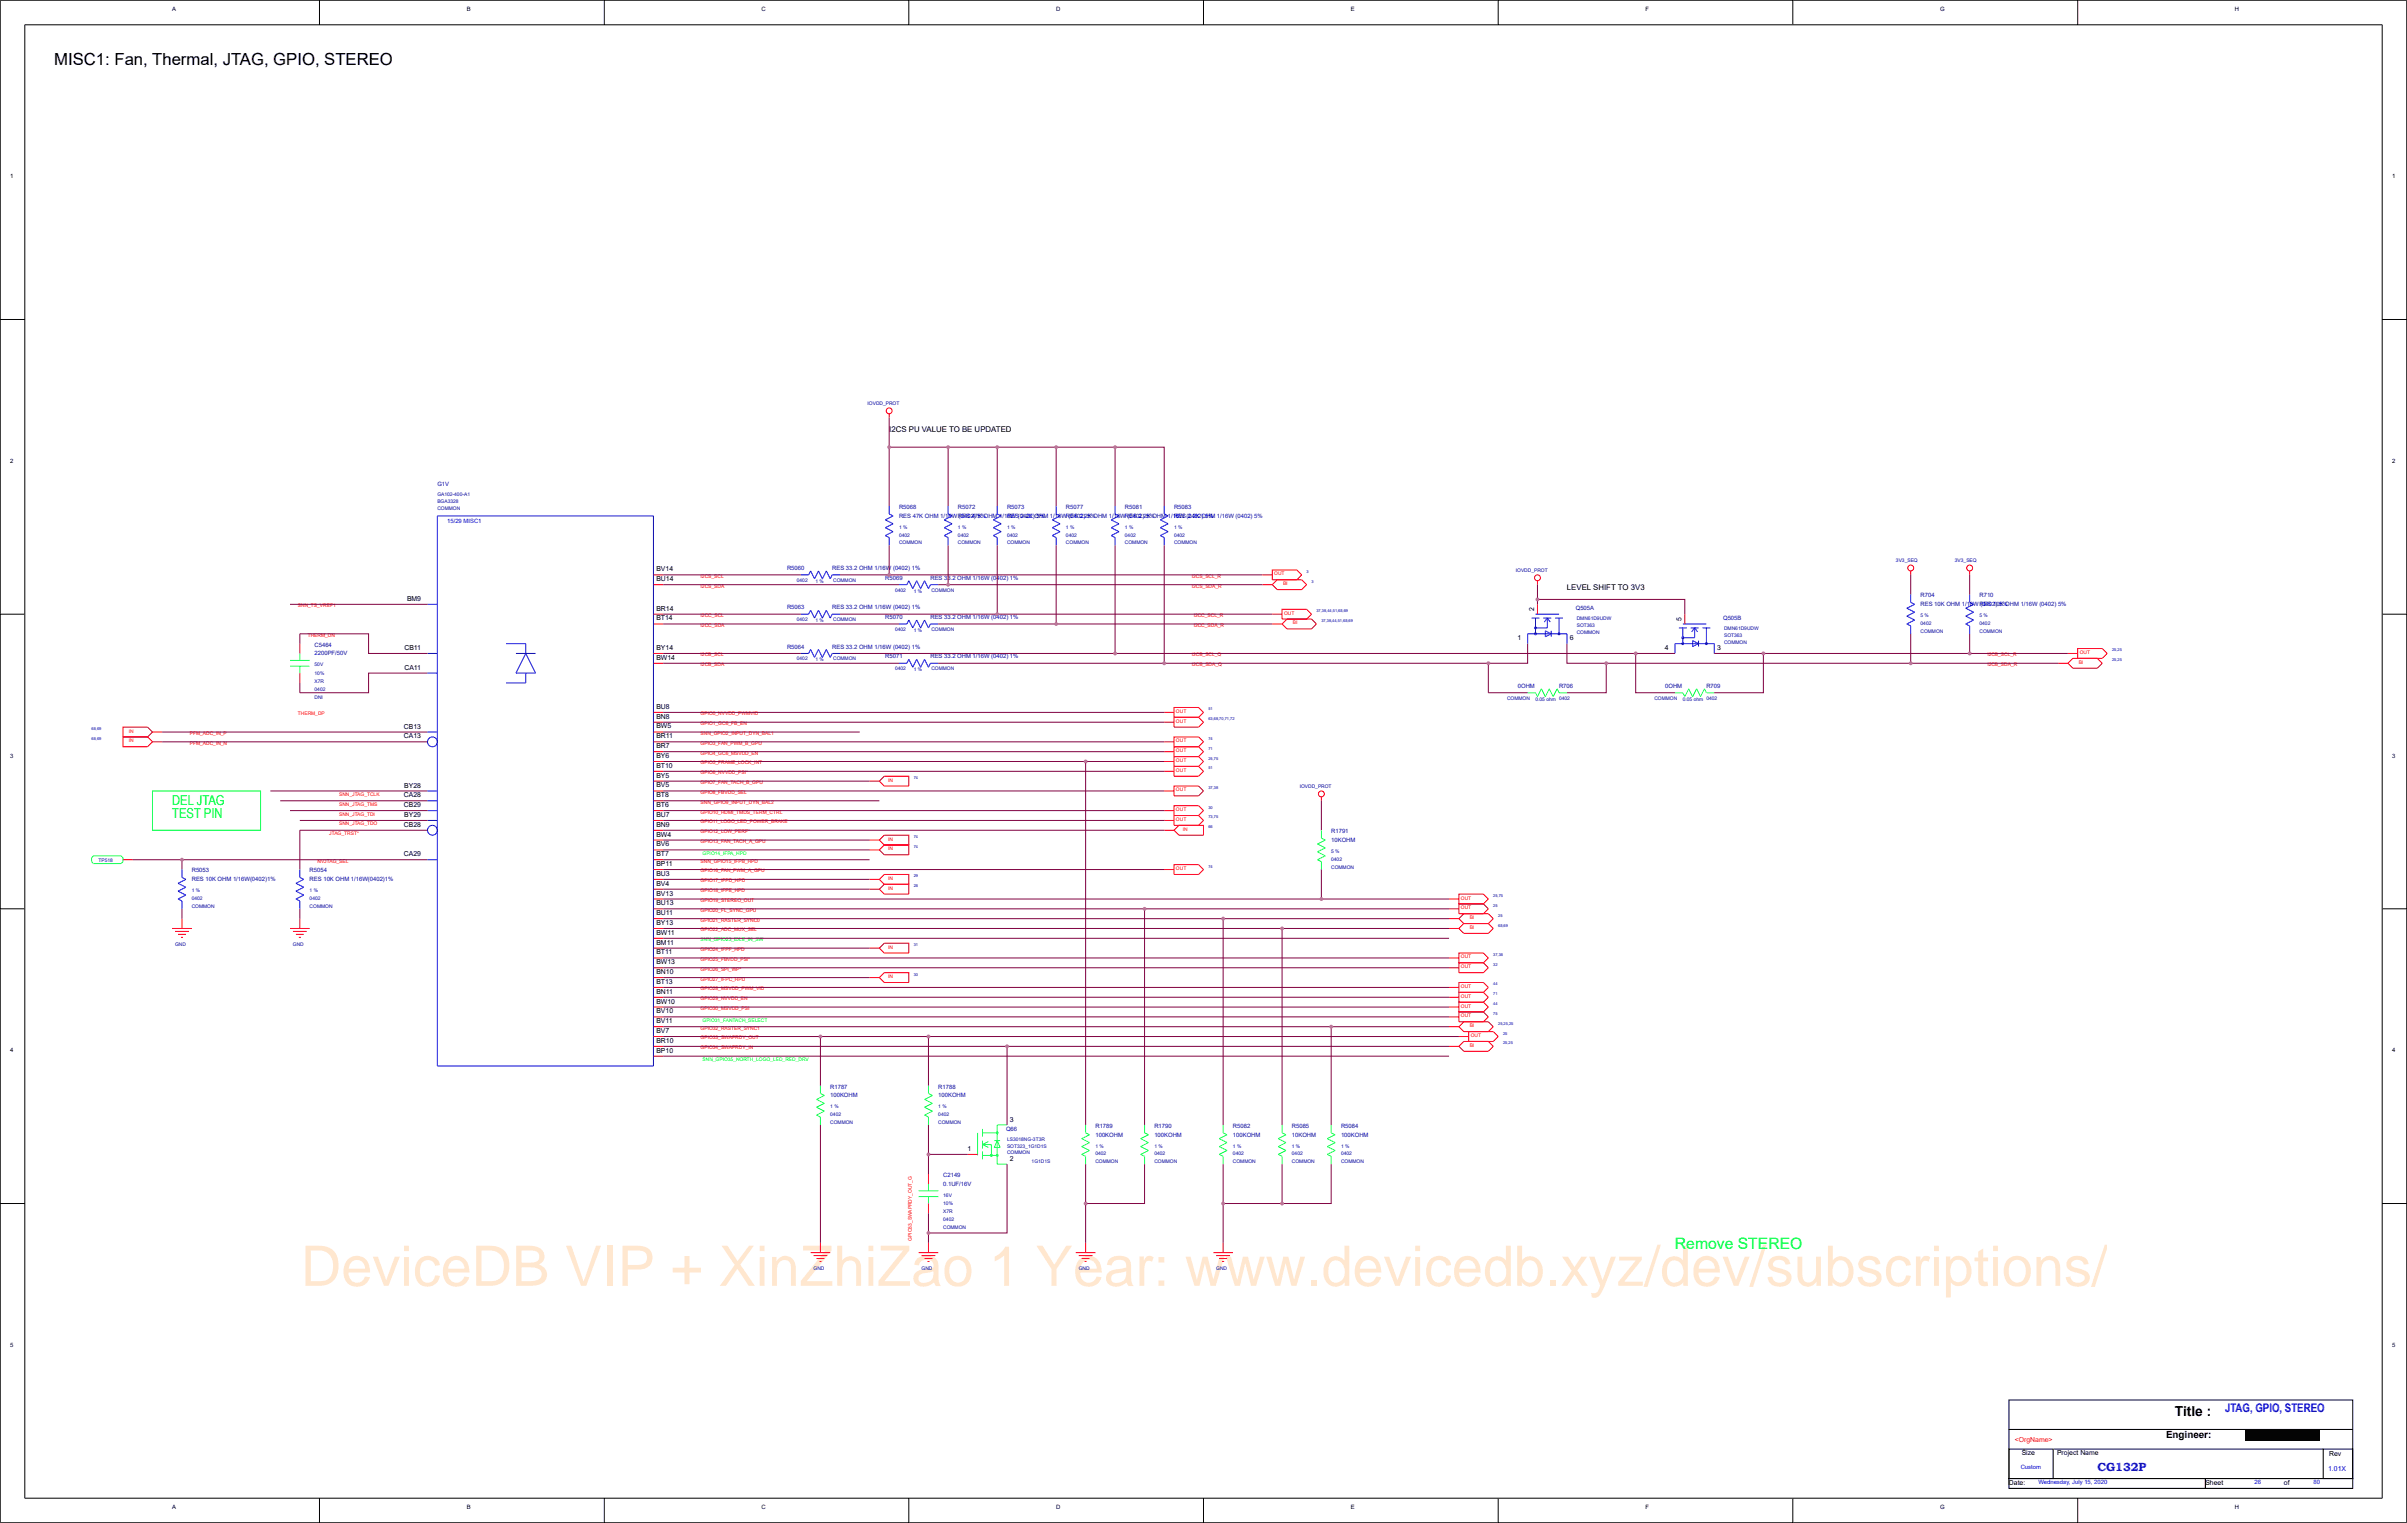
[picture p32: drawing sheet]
<svg xmlns="http://www.w3.org/2000/svg" width="271mm" height="172mm" viewBox="0 0 271 172" stroke-linecap="round" stroke-linejoin="round" font-family="sans-serif">
<defs><g id="words">
<text font-size="6.3" fill="#ff8000" x="33.9" y="145">DeviceDB VIP + XinZhiZao 1 Year: www.devicedb.xyz/dev/subscriptions/</text>
<text font-size="1.9" x="6.1" y="7.3">MISC1: Fan, Thermal, JTAG, GPIO, STEREO</text>
<text font-size="1.8" fill="#0f0" x="188.8" y="140.8">Remove STEREO</text>
<g font-size="1.6" fill="#0f0">
<text x="19.4" y="90.7">DEL JTAG</text>
<text x="19.4" y="92.3">TEST PIN</text>
</g>
<text font-size="1.6" x="245.2" y="159.6">Title :</text>
<g font-size="1.3" fill="#00f">
<text x="250.8" y="159.1">JTAG, GPIO, STEREO</text>
<text x="236.4" y="165.8">CG132P</text>
</g>
<text font-size="1.1" x="244.2" y="162.1">Engineer:</text>
<g font-size=".9">
<text x="100.2" y="48.7">I2CS PU VALUE TO BE UPDATED</text>
<text x="176.6" y="66.5">LEVEL SHIFT TO 3V3</text>
</g>
<g font-size=".8">
<text x="74" y="65.5">BU14</text>
<text x="74" y="64.4">BV14</text>
<text x="45.9" y="67.7">BM9</text>
<text x="74" y="69.9">BT14</text>
<text x="74" y="68.8">BR14</text>
<text x="172.9" y="68.9" transform="rotate(-90 172.9 68.9)">2</text>
<text x="189.5" y="70" transform="rotate(-90 189.5 70)">5</text>
<text x="45.6" y="75.5">CA11</text>
<text x="45.6" y="73.3">CB11</text>
<text x="74" y="74.4">BW14</text>
<text x="74" y="73.3">BY14</text>
<text x="171.1" y="72.2">1</text>
<text x="177" y="72.2">6</text>
<text x="187.7" y="73.3">4</text>
<text x="193.6" y="73.3">3</text>
<text x="45.5" y="83.2">CA13</text>
<text x="45.5" y="82.1">CB13</text>
<text x="74" y="83.2">BR11</text>
<text x="74" y="82.1">BW5</text>
<text x="74" y="81">BN8</text>
<text x="74" y="79.9">BU8</text>
<text x="45.5" y="89.9">CA28</text>
<text x="45.6" y="88.8">BY28</text>
<text x="74" y="89.9">BT8</text>
<text x="74" y="88.8">BV5</text>
<text x="74" y="87.7">BY5</text>
<text x="74" y="86.6">BT10</text>
<text x="74" y="85.4">BY6</text>
<text x="74" y="84.3">BR7</text>
<text x="45.5" y="93.2">CB28</text>
<text x="45.5" y="91">CB29</text>
<text x="45.6" y="92.1">BY29</text>
<text x="74" y="95.4">BV6</text>
<text x="74" y="94.3">BW4</text>
<text x="74" y="93.2">BN9</text>
<text x="74" y="92.1">BU7</text>
<text x="74" y="91">BT6</text>
<text x="45.5" y="96.5">CA29</text>
<text x="74" y="100.9">BV13</text>
<text x="74" y="99.8">BV4</text>
<text x="74" y="98.7">BU3</text>
<text x="74" y="97.6">BP11</text>
<text x="74" y="96.5">BT7</text>
<text x="74" y="107.6">BT11</text>
<text x="74" y="106.5">BM11</text>
<text x="74" y="105.4">BW11</text>
<text x="74" y="104.3">BY13</text>
<text x="74" y="103.2">BU11</text>
<text x="74" y="102.1">BU13</text>
<text x="74" y="113.1">BW10</text>
<text x="74" y="112">BN11</text>
<text x="74" y="110.9">BT13</text>
<text x="74" y="109.8">BN10</text>
<text x="74" y="108.7">BW13</text>
<text x="74" y="118.7">BP10</text>
<text x="74" y="117.6">BR10</text>
<text x="74" y="116.5">BV7</text>
<text x="74" y="115.3">BV11</text>
<text x="74" y="114.2">BV10</text>
<text x="109.1" y="129.7">1</text>
<text x="113.9" y="130.9">2</text>
<text x="113.9" y="126.4">3</text>
<text x="226.5" y="167.4">Date:</text>
<text x="227.9" y="164.1">Size</text>
<text x="231.9" y="164.1">Project Name</text>
<text x="248.6" y="167.4">Sheet</text>
<text x="257.5" y="167.4">of</text>
<text x="262.6" y="164.2">Rev</text>
</g>
<text font-size=".8" fill="#f00" x="227.1" y="162.6">&lt;OrgName&gt;</text>
<text font-size=".8" fill="#00f" x="262.5" y="165.8">1.01X</text>
<g font-size=".7">
<text x="19.4" y="1.2">A</text>
<text x="52.6" y="1.2">B</text>
<text x="85.8" y="1.2">C</text>
<text x="119.1" y="1.2">D</text>
<text x="152.3" y="1.2">E</text>
<text x="185.5" y="1.2">F</text>
<text x="218.7" y="1.2">G</text>
<text x="251.9" y="1.2">H</text>
<text x="1.1" y="20.1">1</text>
<text x="269.7" y="20.1">1</text>
<text x="1.1" y="52.2">2</text>
<text x="269.7" y="52.2">2</text>
<text x="1.1" y="85.4">3</text>
<text x="269.7" y="85.4">3</text>
<text x="1.1" y="118.6">4</text>
<text x="269.7" y="118.6">4</text>
<text x="1.1" y="151.8">5</text>
<text x="269.7" y="151.8">5</text>
<text x="19.4" y="170.1">A</text>
<text x="52.6" y="170.1">B</text>
<text x="85.8" y="170.1">C</text>
<text x="119.1" y="170.1">D</text>
<text x="152.3" y="170.1">E</text>
<text x="185.5" y="170.1">F</text>
<text x="218.7" y="170.1">G</text>
<text x="251.9" y="170.1">H</text>
</g>
<g font-size=".7" fill="#0000a0">
<text x="49.3" y="54.8">G1V</text>
<text x="101.3" y="57.4">R5068</text>
<text x="101.3" y="58.4">RES 47K OHM 1/16W (0402) 5%</text>
<text x="108" y="57.4">R5072</text>
<text x="108" y="58.4">RES 47K OHM 1/16W (0402) 5%</text>
<text x="113.5" y="57.4">R5073</text>
<text x="113.5" y="58.4">RES 2.2K OHM 1/16W (0402) 5%</text>
<text x="120.2" y="57.4">R5077</text>
<text x="120.2" y="58.4">RES 2.2K OHM 1/16W (0402) 5%</text>
<text x="126.8" y="57.4">R5081</text>
<text x="126.8" y="58.4">RES 2.2K OHM 1/16W (0402) 5%</text>
<text x="132.3" y="57.4">R5083</text>
<text x="132.3" y="58.4">RES 2.2K OHM 1/16W (0402) 5%</text>
<text x="88.7" y="64.3">R5060</text>
<text x="93.8" y="64.3">RES 33.2 OHM 1/16W (0402) 1%</text>
<text x="99.8" y="65.4">R5069</text>
<text x="104.9" y="65.4">RES 33.2 OHM 1/16W (0402) 1%</text>
<text x="88.7" y="68.7">R5063</text>
<text x="93.8" y="68.7">RES 33.2 OHM 1/16W (0402) 1%</text>
<text x="99.8" y="69.8">R5070</text>
<text x="104.9" y="69.8">RES 33.2 OHM 1/16W (0402) 1%</text>
<text x="177.6" y="68.8">Q505A</text>
<text x="194.2" y="69.9">Q505B</text>
<text x="216.5" y="67.4">R704</text>
<text x="216.5" y="68.3">RES 10K OHM 1/16W (0402) 5%</text>
<text x="223.1" y="67.4">R710</text>
<text x="223.1" y="68.3">RES 10K OHM 1/16W (0402) 5%</text>
<text x="35.5" y="72.9">C5464</text>
<text x="35.5" y="73.9">2200PF/50V</text>
<text x="88.7" y="73.1">R5064</text>
<text x="93.8" y="73.1">RES 33.2 OHM 1/16W (0402) 1%</text>
<text x="99.8" y="74.2">R5071</text>
<text x="104.9" y="74.2">RES 33.2 OHM 1/16W (0402) 1%</text>
<text x="171.1" y="77.5">0OHM</text>
<text x="175.8" y="77.5">R706</text>
<text x="187.7" y="77.5">0OHM</text>
<text x="192.4" y="77.5">R709</text>
<text x="150.1" y="93.9">R1791</text>
<text x="150.1" y="94.9">10KOHM</text>
<text x="21.6" y="98.4">R5053</text>
<text x="21.6" y="99.4">RES 10K OHM 1/16W(0402)1%</text>
<text x="34.9" y="98.4">R5054</text>
<text x="34.9" y="99.4">RES 10K OHM 1/16W(0402)1%</text>
<text x="93.6" y="122.7">R1787</text>
<text x="93.6" y="123.7">100KOHM</text>
<text x="105.8" y="122.7">R1788</text>
<text x="105.8" y="123.7">100KOHM</text>
<text x="113.4" y="127.5">Q66</text>
<text x="123.5" y="127.1">R1789</text>
<text x="123.5" y="128.1">100KOHM</text>
<text x="130.1" y="127.1">R1790</text>
<text x="130.1" y="128.1">100KOHM</text>
<text x="139" y="127.1">R5082</text>
<text x="139" y="128.1">100KOHM</text>
<text x="145.6" y="127.1">R5085</text>
<text x="145.6" y="128.1">10KOHM</text>
<text x="151.2" y="127.1">R5084</text>
<text x="151.2" y="128.1">100KOHM</text>
<text x="106.3" y="132.7">C2149</text>
<text x="106.3" y="133.7">0.1UF/16V</text>
</g>
<g font-size=".7" fill="#00f">
<text x="50.4" y="58.9">15/29 MISC1</text>
<text x="227.8" y="165.6">Custom</text>
<text x="229.8" y="167.3">Wednesday, July 15, 2020</text>
<text x="254.2" y="167.3">26</text>
<text x="260.8" y="167.3">80</text>
</g>
<g font-size=".6" fill="#0000a0">
<text x="97.8" y="45.6">IOVDD_PROT</text>
<text x="49.3" y="55.9">GA102-400-A1</text>
<text x="49.3" y="56.7">BGA3328</text>
<text x="49.3" y="57.5">COMMON</text>
<text x="101.3" y="59.6">1 %</text>
<text x="108" y="59.6">1 %</text>
<text x="113.5" y="59.6">1 %</text>
<text x="120.2" y="59.6">1 %</text>
<text x="126.8" y="59.6">1 %</text>
<text x="132.3" y="59.6">1 %</text>
<text x="89.8" y="65.6">0402</text>
<text x="91.9" y="65.7">1 %</text>
<text x="93.9" y="65.6">COMMON</text>
<text x="101.3" y="60.5">0402</text>
<text x="101.3" y="61.4">COMMON</text>
<text x="108" y="60.5">0402</text>
<text x="108" y="61.4">COMMON</text>
<text x="113.5" y="60.5">0402</text>
<text x="113.5" y="61.4">COMMON</text>
<text x="120.2" y="60.5">0402</text>
<text x="120.2" y="61.4">COMMON</text>
<text x="126.8" y="60.5">0402</text>
<text x="126.8" y="61.4">COMMON</text>
<text x="132.3" y="60.5">0402</text>
<text x="132.3" y="61.4">COMMON</text>
<text x="170.9" y="64.5">IOVDD_PROT</text>
<text x="213.7" y="63.4">3V3_SEQ</text>
<text x="220.4" y="63.4">3V3_SEQ</text>
<text x="89.8" y="70">0402</text>
<text x="91.9" y="70.1">1 %</text>
<text x="93.9" y="70">COMMON</text>
<text x="100.9" y="71.1">0402</text>
<text x="100.9" y="66.7">0402</text>
<text x="103" y="71.2">1 %</text>
<text x="103" y="66.8">1 %</text>
<text x="105" y="71.1">COMMON</text>
<text x="105" y="66.7">COMMON</text>
<text x="177.7" y="69.9">DMN61D9UDW</text>
<text x="177.7" y="70.7">SOT363</text>
<text x="177.7" y="71.4">COMMON</text>
<text x="194.4" y="71">DMN61D9UDW</text>
<text x="194.4" y="71.8">SOT363</text>
<text x="216.5" y="70.5">0402</text>
<text x="216.5" y="69.6">5 %</text>
<text x="216.5" y="71.3">COMMON</text>
<text x="223.1" y="70.5">0402</text>
<text x="223.1" y="69.6">5 %</text>
<text x="223.1" y="71.3">COMMON</text>
<text x="35.5" y="75.1">50V</text>
<text x="35.5" y="77.9">0402</text>
<text x="35.5" y="77">X7R</text>
<text x="35.5" y="76.1">10%</text>
<text x="89.8" y="74.4">0402</text>
<text x="91.9" y="74.5">1 %</text>
<text x="93.9" y="74.4">COMMON</text>
<text x="100.9" y="75.5">0402</text>
<text x="103" y="75.7">1 %</text>
<text x="105" y="75.5">COMMON</text>
<text x="194.4" y="72.6">COMMON</text>
<text x="35.5" y="78.8">DNI</text>
<text x="169.9" y="78.9">COMMON</text>
<text x="173.1" y="79">0.05 ohm 0402</text>
<text x="186.5" y="78.9">COMMON</text>
<text x="189.7" y="79">0.05 ohm 0402</text>
<text x="146.5" y="88.8">IOVDD_PROT</text>
<text x="11.1" y="97.1">TP518</text>
<text x="21.6" y="100.6">1 %</text>
<text x="21.6" y="101.5">0402</text>
<text x="34.9" y="101.5">0402</text>
<text x="34.9" y="100.6">1 %</text>
<text x="150.1" y="97">0402</text>
<text x="150.1" y="97.9">COMMON</text>
<text x="150.1" y="96.1">5 %</text>
<text x="19.7" y="106.7">GND</text>
<text x="21.6" y="102.3">COMMON</text>
<text x="33" y="106.7">GND</text>
<text x="34.9" y="102.3">COMMON</text>
<text x="93.6" y="124.9">1 %</text>
<text x="93.6" y="125.8">0402</text>
<text x="105.8" y="125.8">0402</text>
<text x="105.8" y="124.9">1 %</text>
<text x="93.6" y="126.7">COMMON</text>
<text x="105.8" y="126.7">COMMON</text>
<text x="113.5" y="128.6">LS3018NG-3T3R</text>
<text x="113.5" y="129.4">SOT323_1G1D1S</text>
<text x="113.5" y="130.1">COMMON</text>
<text x="116.3" y="131.1">1G1D1S</text>
<text x="123.5" y="129.4">1 %</text>
<text x="123.5" y="130.2">0402</text>
<text x="123.5" y="131.1">COMMON</text>
<text x="130.1" y="129.4">1 %</text>
<text x="130.1" y="131.1">COMMON</text>
<text x="130.1" y="130.2">0402</text>
<text x="139" y="131.1">COMMON</text>
<text x="139" y="130.2">0402</text>
<text x="139" y="129.4">1 %</text>
<text x="145.6" y="131.1">COMMON</text>
<text x="145.6" y="129.4">1 %</text>
<text x="145.6" y="130.2">0402</text>
<text x="151.2" y="130.2">0402</text>
<text x="151.2" y="131.1">COMMON</text>
<text x="151.2" y="129.4">1 %</text>
<text x="106.3" y="134.9">16V</text>
<text x="106.3" y="135.9">10%</text>
<text x="106.3" y="136.8">X7R</text>
<text x="106.3" y="137.7">0402</text>
<text x="91.7" y="143.2">GND</text>
<text x="103.9" y="143.2">GND</text>
<text x="106.3" y="138.5">COMMON</text>
<text x="121.6" y="143.2">GND</text>
<text x="137.1" y="143.2">GND</text>
</g>
<g font-size=".6" fill="#f00">
<text x="79" y="65.1">I2CS_SCL</text>
<text x="134.3" y="65.1">I2CS_SCL_R</text>
<text x="143.6" y="64.9">OUT</text>
<text x="144.6" y="66">BI</text>
<text x="33.6" y="68.5">SNN_TS_VREF1</text>
<text x="34.7" y="71.8">THERM_DN</text>
<text x="79" y="69.6">I2CC_SCL</text>
<text x="79" y="70.7">I2CC_SDA</text>
<text x="79" y="66.2">I2CS_SDA</text>
<text x="134.3" y="66.2">I2CS_SDA_R</text>
<text x="134.6" y="69.6">I2CC_SCL_R</text>
<text x="134.6" y="70.7">I2CC_SDA_R</text>
<text x="144.8" y="69.3">OUT</text>
<text x="145.7" y="70.4">BI</text>
<text x="79" y="74">I2CB_SCL</text>
<text x="79" y="75.1">I2CB_SDA</text>
<text x="134.3" y="74">I2CB_SCL_Q</text>
<text x="134.3" y="75.1">I2CB_SDA_Q</text>
<text x="224" y="74">I2CB_SCL_R</text>
<text x="224" y="75.1">I2CB_SDA_R</text>
<text x="234.3" y="74.8">BI</text>
<text x="234.4" y="73.7">OUT</text>
<text x="14.5" y="83.7">IN</text>
<text x="14.5" y="82.6">IN</text>
<text x="21.4" y="84">PFM_ADC_IN_N</text>
<text x="21.4" y="82.9">PFM_ADC_IN_P</text>
<text x="33.6" y="80.6">THERM_DP</text>
<text x="79" y="80.6">GPIO0_NVVDD_PWMVID</text>
<text x="79" y="81.7">GPIO1_GC6_FB_EN</text>
<text x="79" y="84">GPIO3_FAN_PWM_B_GPU</text>
<text x="79" y="82.9">SNN_GPIO2_INPUT_DYN_BAL1</text>
<text x="132.6" y="83.7">OUT</text>
<text x="132.6" y="81.5">OUT</text>
<text x="132.6" y="80.4">OUT</text>
<text x="38.2" y="89.7">SNN_JTAG_TCLK</text>
<text x="79" y="85.1">GPIO4_GC6_MSVDD_EN</text>
<text x="79" y="86.2">GPIO5_FRAME_LOCK_INT</text>
<text x="79" y="87.3">GPIO6_NVVDD_PSI*</text>
<text x="79" y="88.4">GPIO7_FAN_TACH_B_GPU</text>
<text x="79" y="89.5">GPIO8_FBVDD_SEL</text>
<text x="100.1" y="88.1">IN</text>
<text x="132.6" y="89.2">OUT</text>
<text x="132.6" y="87">OUT</text>
<text x="132.6" y="85.9">OUT</text>
<text x="132.6" y="84.8">OUT</text>
<text x="37.1" y="94.1">JTAG_TRST*</text>
<text x="38.2" y="90.8">SNN_JTAG_TMS</text>
<text x="38.2" y="91.9">SNN_JTAG_TDI</text>
<text x="38.2" y="93">SNN_JTAG_TDO</text>
<text x="79" y="91.7">GPIO10_HDMI_TMDS_TERM_CTRL</text>
<text x="79" y="92.8">GPIO11_LOGO_LED_POWER_BRAKE</text>
<text x="79" y="93.9">GPIO12_LOW_PERF*</text>
<text x="79" y="95">GPIO13_FAN_TACH_A_GPU</text>
<text x="79" y="90.6">SNN_GPIO9_INPUT_DYN_BAL2</text>
<text x="100.1" y="94.8">IN</text>
<text x="100.1" y="95.9">IN</text>
<text x="132.6" y="92.5">OUT</text>
<text x="132.6" y="91.4">OUT</text>
<text x="133.3" y="93.6">IN</text>
<text x="35.8" y="97.2">NVJTAG_SEL</text>
<text x="79" y="98.4">GPIO16_FAN_PWM_A_GPU</text>
<text x="79" y="99.5">GPIO17_IFPD_HPD</text>
<text x="79" y="100.6">GPIO18_IFPE_HPD</text>
<text x="79" y="101.7">GPIO19_STEREO_OUT</text>
<text x="79" y="97.2">SNN_GPIO15_IFPB_HPD</text>
<text x="100.1" y="100.3">IN</text>
<text x="100.1" y="99.2">IN</text>
<text x="132.6" y="98.1">OUT</text>
<text x="164.7" y="101.4">OUT</text>
<text x="79" y="102.8">GPIO20_FL_SYNC_GPU</text>
<text x="79" y="103.9">GPIO21_RASTER_SYNC0</text>
<text x="79" y="105">GPIO22_ADC_MUX_SEL</text>
<text x="79" y="107.2">GPIO24_IFPF_HPD</text>
<text x="100.1" y="106.9">IN</text>
<text x="164.7" y="102.5">OUT</text>
<text x="165.7" y="104.7">BI</text>
<text x="165.7" y="103.6">BI</text>
<text x="79" y="108.3">GPIO25_FBVDD_PSI*</text>
<text x="79" y="109.4">GPIO26_SPI_WP*</text>
<text x="79" y="110.5">GPIO27_IFPC_HPD</text>
<text x="79" y="111.6">GPIO28_MSVDD_PWM_VID</text>
<text x="79" y="112.7">GPIO29_NVVDD_EN</text>
<text x="79" y="113.9">GPIO30_MSVDD_PSI</text>
<text x="100.1" y="110.3">IN</text>
<text x="164.7" y="113.6">OUT</text>
<text x="164.7" y="112.5">OUT</text>
<text x="164.7" y="111.4">OUT</text>
<text x="164.7" y="109.2">OUT</text>
<text x="164.7" y="108">OUT</text>
<text x="79" y="116.1">GPIO32_RASTER_SYNC1</text>
<text x="79" y="117.2">GPIO33_SWAPRDY_OUT</text>
<text x="79" y="118.3">GPIO34_SWAPRDY_IN</text>
<text x="164.7" y="114.7">OUT</text>
<text x="165.7" y="118">BI</text>
<text x="165.7" y="115.8">BI</text>
<text x="165.8" y="116.9">OUT</text>
<text x="102.8" y="139.9" transform="rotate(-90 102.8 139.9)">GPIO33_SWAPRDY_OUT_G</text>
</g>
<g font-size=".6" fill="#0f0">
<text x="79.2" y="96.4">GPIO14_IFPA_HPD</text>
<text x="79" y="106.1">SNN_GPIO23_IDLE_IN_SW</text>
<text x="79.2" y="115.2">GPIO31_FANTACH_SELECT</text>
<text x="79.2" y="119.6">SNN_GPIO35_NORTH_LOGO_LED_RED_DRV</text>
</g>
<g font-size=".4" fill="#0000a0">
<text x="147.3" y="64.6">3</text>
<text x="147.9" y="65.7">3</text>
<text x="148.4" y="69">37,38,44,51,68,69</text>
<text x="149" y="70.1">37,38,44,51,68,69</text>
<text x="238.1" y="74.5">25,25</text>
<text x="238.1" y="73.4">25,25</text>
<text x="10.3" y="83.4">68,69</text>
<text x="10.3" y="82.3">68,69</text>
<text x="136.2" y="83.4">74</text>
<text x="136.2" y="81.2">63,68,70,71,72</text>
<text x="136.2" y="80.1">51</text>
<text x="103" y="87.8">74</text>
<text x="136.2" y="88.9">37,38</text>
<text x="136.2" y="86.7">51</text>
<text x="136.2" y="85.6">25,75</text>
<text x="136.2" y="84.5">71</text>
<text x="103" y="94.5">74</text>
<text x="103" y="95.6">74</text>
<text x="136.2" y="93.4">66</text>
<text x="136.2" y="92.3">73,75</text>
<text x="136.2" y="91.2">30</text>
<text x="103" y="100">28</text>
<text x="103" y="98.9">29</text>
<text x="136.2" y="97.8">74</text>
<text x="168.3" y="101.1">25,75</text>
<text x="103" y="106.7">31</text>
<text x="168.3" y="107.8">37,38</text>
<text x="168.3" y="102.2">25</text>
<text x="168.9" y="104.4">68,69</text>
<text x="168.9" y="103.3">25</text>
<text x="103" y="110">30</text>
<text x="168.3" y="113.3">44</text>
<text x="168.3" y="112.2">71</text>
<text x="168.3" y="111.1">44</text>
<text x="168.3" y="108.9">32</text>
<text x="168.3" y="114.4">75</text>
<text x="168.9" y="115.5">25,25,25</text>
<text x="169.4" y="117.7">25,25</text>
<text x="169.4" y="116.6">25</text>
</g>
</g></defs>
<g fill="none" stroke="#00f" stroke-width=".11">
<path d="M49.3 58.2h24.4v62h-24.4zM100.2 57.1v.8M106.9 57.1v.8M112.4 57.1v.8M119.1 57.1v.8M125.7 57.1v.8M131.2 57.1v.8M48.2 75.9h1.1M48.2 73.7h1.1M48.2 68.1h1.1M57.1 72.6h2.2v1.1M58.2 75.9h2.2"/>
<path d="M58.2 73.7h2.2M59.3 75.9v1.1h-2.2M90.3 73.7h.9M90.3 69.2h.9M90.3 64.8h.9M93.8 73.7h.9M93.8 69.2h.9M93.8 64.8h.9M100.2 60.6v.9M101.3 74.8h.9M101.3 70.3h.9M101.3 65.9h.9"/>
<path d="M104.9 74.8h.9M104.9 70.3h.9M104.9 65.9h.9M106.9 60.6v.9M112.4 60.6v.9M119.1 60.6v.9M125.7 60.6v.9M131.2 60.6v.9M172.2 72.6v-1.2h4.4v1.2M172.7 69.7h.8M173.1 69.7v1.7M173.1 69.2h2.7"/>
<path d="M174 69.7h.9M174.2 71.1v.7M174.4 69.7v1.1h-1.3M174.9 71.1v.7M175.3 69.7h.9M175.8 69.7v1.7M188.8 73.7v-1.1h4.4v1.1M189.3 70.8h.9M189.7 70.3h2.7M189.7 70.8v1.8M190.6 70.8h.9M190.8 72.2v.7"/>
<path d="M191 70.8v1.1h-1.3M191.5 72.2v.7M191.9 70.8h.9M192.4 70.8v1.8M215.4 67v.9M215.4 70.6v.8M222 67v.9M222 70.6v.8M20.5 98v.9M33.8 98v.9M48.2 96.9h1.1M48.2 90.3h1.1"/>
<path d="M48.2 92.5h1.1M48.2 91.4h1.1M48.2 89.2h1.1M48.2 82.5h1.1M20.5 101.6v.9M33.8 101.6v.9"/>
<circle cx="173.1" cy="70.8" r=".11"/>
<circle cx="173.1" cy="71.4" r=".11"/>
<circle cx="175.8" cy="71.4" r=".11"/>
<circle cx="189.7" cy="71.9" r=".11"/>
<circle cx="189.7" cy="72.6" r=".11"/>
<circle cx="192.4" cy="72.6" r=".11"/>
<circle cx="48.7" cy="93.6" r=".55"/>
<circle cx="48.7" cy="83.6" r=".55"/>
</g>
<g fill="#000" stroke="#00f" stroke-width=".11">
<path d="M99.8 59.5l.9 .4zM99.8 59.5l.9-.5zM99.8 58.6l.9-.4zM99.8 60.4l.9-.5zM99.8 58.6l.9 .4zM100.2 57.9l.5 .3zM106.4 59.5l.9 .4zM106.4 59.5l.9-.5zM106.4 58.6l.9-.4zM106.4 60.4l.9-.5zM106.4 58.6l.9 .4zM106.9 57.9l.4 .3z"/>
<path d="M112 59.5l.9 .4zM112 59.5l.9-.5zM112 58.6l.9-.4zM112 60.4l.9-.5zM112 58.6l.9 .4zM112.4 57.9l.5 .3zM118.6 59.5l.9 .4zM118.6 59.5l.9-.5zM118.6 58.6l.9-.4zM118.6 60.4l.9-.5zM118.6 58.6l.9 .4zM119.1 57.9l.4 .3z"/>
<path d="M125.3 59.5l.8 .4zM125.3 59.5l.8-.5zM125.3 58.6l.8-.4zM125.3 60.4l.8-.5zM125.3 58.6l.8 .4zM125.7 57.9l.4 .3zM130.8 59.5l.9 .4zM130.8 59.5l.9-.5zM130.8 58.6l.9-.4zM130.8 60.4l.9-.5zM130.8 58.6l.9 .4zM131.2 57.9l.5 .3z"/>
<path d="M59.3 73.7l-1.1 2.2zM59.3 73.7l1.1 2.2zM91.4 73.2l-.2 .5zM91.4 68.8l-.2 .4zM91.4 64.4l-.2 .4zM91.4 73.2l.4 .9zM91.4 68.8l.4 .9zM91.4 64.4l.4 .8zM92.3 73.2l-.5 .9zM92.3 73.2l.4 .9zM92.3 68.8l-.5 .9zM92.3 68.8l.4 .9z"/>
<path d="M92.3 64.4l-.5 .8zM92.3 64.4l.4 .8zM93.2 73.2l-.5 .9zM93.2 68.8l-.5 .9zM93.2 64.4l-.5 .8zM93.2 73.2l.4 .9zM93.2 68.8l.4 .9zM93.2 64.4l.4 .8zM93.8 73.7l-.2 .4zM93.8 69.2l-.2 .5zM93.8 64.8l-.2 .4zM99.8 60.4l.4 .2z"/>
<path d="M102.5 74.3l-.3 .5zM102.5 69.9l-.3 .4zM102.5 65.5l-.3 .4zM102.5 74.3l.4 .9zM102.5 69.9l.4 .9zM102.5 65.5l.4 .9zM103.3 74.3l-.4 .9zM103.3 74.3l.5 .9zM103.3 69.9l-.4 .9zM103.3 69.9l.5 .9zM103.3 65.5l-.4 .9zM103.3 65.5l.5 .9z"/>
<path d="M104.2 74.3l-.4 .9zM104.2 69.9l-.4 .9zM104.2 65.5l-.4 .9zM104.2 74.3l.5 .9zM104.2 69.9l.5 .9zM104.2 65.5l.5 .9zM104.9 74.8l-.2 .4zM104.9 70.3l-.2 .5zM104.9 65.9l-.2 .5zM106.4 60.4l.5 .2zM112 60.4l.4 .2zM118.6 60.4l.5 .2z"/>
<path d="M125.3 60.4l.4 .2zM130.8 60.4l.4 .2zM174.2 71.1l.7 .3zM174.2 71.8l.7-.4zM174.4 69.7l-.3 .4zM174.4 69.7l.4 .4zM190.8 72.2l.7 .4zM190.8 72.9l.7-.3zM191 70.8l-.3 .4zM191 70.8l.4 .4zM215 70.3l.4 .3zM215 69.5l.8 .4z"/>
<path d="M215 69.5l.8-.5zM215 68.6l.8-.5zM215 70.3l.8-.4zM215 68.6l.8 .4zM215.4 67.9l.4 .2zM221.6 70.3l.4 .3zM221.6 69.5l.9 .4zM221.6 69.5l.9-.5zM221.6 68.6l.9-.5zM221.6 70.3l.9-.4zM221.6 68.6l.9 .4zM222 67.9l.5 .2z"/>
<path d="M20.1 99.6l.9-.5zM20.5 98.9l.5 .2zM33.4 99.6l.8-.5zM33.8 98.9l.4 .2zM20.1 101.3l.4 .3zM20.1 100.5l.9 .4zM20.1 100.5l.9-.5zM20.1 101.3l.9-.4zM20.1 99.6l.9 .4zM33.4 101.3l.4 .3zM33.4 100.5l.8 .4zM33.4 100.5l.8-.5z"/>
<path d="M33.4 101.3l.8-.4zM33.4 99.6l.8 .4z"/>
</g>
<g fill="none" stroke="#00ff80" stroke-width=".11">
<path d="M32.7 74.4h2.2M32.7 75.1h2.2M33.8 73.7v.7M33.8 75.1v.8M172.2 78.1h.9M175.8 78.1h.8M188.8 78.1h.9M192.4 78.1h.8M10.3 96.7v.4M10.5 97.4h3.1M10.5 96.5h3.1M13.9 96.7v.4"/>
<path d="M149 93.6v.9M149 97.1v.9M92.5 122.4v.9M92.5 125.9v.9M103.6 134.2h2.2M103.6 134.9h2.2M104.7 122.4v.9M104.7 125.9v.9M104.7 133.5v.7M104.7 134.9v.8M110.2 127.7v2.5M110.8 127.7h1.6"/>
<path d="M110.8 130.2h1.6M110.8 127.3v.8M110.8 128.6v.9M110.8 129.8v.9M110.8 129h1v1.2M112.1 128.6h.6M112.1 129.4h.6M113.5 126.8h-1.1v4.4h1.1M122.4 126.8v.9M122.4 130.4v.8M129 126.8v.9M129 130.4v.8"/>
<path d="M137.9 126.8v.9M137.9 130.4v.8M144.5 126.8v.9M144.5 130.4v.8M150.1 126.8v.9M150.1 130.4v.8"/>
<circle cx="111.8" cy="130.2" r=".11"/>
<circle cx="112.4" cy="130.2" r=".11"/>
<circle cx="112.4" cy="127.7" r=".11"/>
</g>
<g fill="#000" stroke="#00ff80" stroke-width=".11">
<path d="M173.1 78.1l.2 .4zM173.8 77.6l-.5 .9zM173.8 77.6l.4 .9zM174.6 77.6l.5 .9zM174.6 77.6l-.4 .9zM175.5 77.6l-.4 .9zM175.5 77.6l.3 .5zM189.7 78.1l.2 .4zM190.4 77.6l-.5 .9zM190.4 77.6l.4 .9zM191.3 77.6l.4 .9zM191.3 77.6l-.5 .9z"/>
<path d="M192.1 77.6l-.4 .9zM192.1 77.6l.3 .5zM10.5 96.5l-.2 .2zM10.3 97.1l.2 .3zM13.6 96.5l.3 .2zM13.9 97.1l-.3 .3zM148.5 96.9l.5 .2zM148.5 96l.9 .5zM148.5 96l.9-.4zM148.5 95.1l.9-.4zM148.5 96.9l.9-.4zM148.5 95.1l.9 .5z"/>
<path d="M149 94.5l.4 .2zM92 125.7l.5 .2zM92 124.8l.9 .5zM92 124.8l.9-.4zM92 123.9l.9-.4zM92 125.7l.9-.4zM92 123.9l.9 .5zM92.5 123.3l.4 .2zM104.2 125.7l.5 .2zM104.2 124.8l.9 .5zM104.2 124.8l.9-.4zM104.2 123.9l.9-.4z"/>
<path d="M104.2 125.7l.9-.4zM104.2 123.9l.9 .5zM104.7 123.3l.4 .2zM110.8 129l.6-.3zM110.8 129l.6 .4zM112.4 128.6l-.3 .8zM112.4 128.6l.3 .8zM121.9 130.1l.5 .3zM121.9 129.2l.9 .5zM121.9 129.2l.9-.4zM121.9 128.4l.9-.5zM121.9 130.1l.9-.4z"/>
<path d="M121.9 128.4l.9 .4zM122.4 127.7l.4 .2zM128.6 130.1l.4 .3zM128.6 129.2l.9 .5zM128.6 129.2l.9-.4zM128.6 128.4l.9-.5zM128.6 130.1l.9-.4zM128.6 128.4l.9 .4zM129 127.7l.5 .2zM137.4 130.1l.5 .3zM137.4 129.2l.9 .5zM137.4 129.2l.9-.4z"/>
<path d="M137.4 128.4l.9-.5zM137.4 130.1l.9-.4zM137.4 128.4l.9 .4zM137.9 127.7l.4 .2zM144.1 130.1l.4 .3zM144.1 129.2l.9 .5zM144.1 129.2l.9-.4zM144.1 128.4l.9-.5zM144.1 130.1l.9-.4zM144.1 128.4l.9 .4zM144.5 127.7l.5 .2zM149.6 130.1l.5 .3z"/>
<path d="M149.6 129.2l.9 .5zM149.6 129.2l.9-.4zM149.6 128.4l.9-.5zM149.6 130.1l.9-.4zM149.6 128.4l.9 .4zM150.1 127.7l.4 .2z"/>
</g>
<g fill="none" stroke="#f00" stroke-width=".11">
<path d="M100.2 46.6v.5M33.8 72.6v1.1M33.8 75.9v1.1M73.7 74.8h1.1M73.7 73.7h1.1M73.7 70.3h1.1M73.7 69.2h1.1M73.7 65.9h1.1M73.7 64.8h1.1M135.1 79.8h-2.8v1.1h2.8h-2.8v1.1h2.8M142.3 65.9h1.1M142.3 64.8h1.1"/>
<path d="M143.4 70.3h1.1M143.4 69.2h1.1M144 66.5h2.7M145.1 70.9h2.8M146.2 64.3h-2.8v1.1h3.3M147.3 68.7h-2.8v1.1h3.4M173.3 65.5v.4M173.3 68.1v1.1M189.9 69.2v1.1M215.4 64.4v.4M222 64.4v.4M232 74.8h1.1"/>
<path d="M233.1 73.7h1.1M233.7 74.2h3.3M233.7 75.3h2.7M237 73.1h-2.8v1.1M13.9 96.9h1.1M16.6 82h-2.7v1.1h2.7h-2.7v1.1h2.7M17.2 83.6h1.1M17.2 82.5h1.1M73.7 99.1h1.1M73.7 98h1.1M73.7 96.9h1.1M73.7 95.8h1.1"/>
<path d="M73.7 94.7h1.1M73.7 93.6h1.1M73.7 92.5h1.1M73.7 91.4h1.1M73.7 90.3h1.1M73.7 89.2h1.1M73.7 88.1h1.1M73.7 87h1.1M73.7 85.8h1.1M73.7 84.7h1.1M73.7 83.6h1.1M73.7 82.5h1.1"/>
<path d="M73.7 81.4h1.1M73.7 80.3h1.1M98 99.1h1.1M98 95.8h1.1M98 94.7h1.1M98 88.1h1.1M99.7 98.6h2.8v1.1h-2.8h2.8v1.1h-2.8M99.7 94.1h2.8v1.2h-2.8h2.8v1.1h-2.8M99.7 87.5h2.8v1.1h-2.8M131.2 93.6h1.1M131.2 98h1.1M131.2 92.5h1.1"/>
<path d="M131.2 91.4h1.1M131.2 89.2h1.1M131.2 87h1.1M131.2 85.8h1.1M131.2 84.7h1.1M131.2 83.6h1.1M131.2 81.4h1.1M131.2 80.3h1.1M132.9 93h2.8v1.1h-2.8M135.1 97.5h-2.8v1.1h2.8M135.1 90.8h-2.8v1.1h2.8h-2.8v1.1h2.8M135.1 88.6h-2.8v1.1h2.8"/>
<path d="M135.1 83.1h-2.8v1.1h2.8h-2.8v1.1h2.8h-2.8v1.1h2.8h-2.8v1.1h2.8M149 89.8v.5M19.4 104.7h2.2M19.7 105h1.6M20.1 105.3h.9M20.4 105.7h.2M20.5 103.6v1.1M32.7 104.7h2.2M33 105h1.6M33.4 105.3h.8M33.7 105.7h.2M33.8 103.6v1.1"/>
<path d="M73.7 119.1h1.1M73.7 118h1.1M73.7 116.8h1.1M73.7 115.7h1.1M73.7 114.6h1.1M73.7 113.5h1.1M73.7 112.4h1.1M73.7 111.3h1.1M73.7 110.2h1.1M73.7 109.1h1.1M73.7 108h1.1M73.7 106.9h1.1"/>
<path d="M73.7 105.8h1.1M73.7 104.7h1.1M73.7 103.6h1.1M73.7 102.5h1.1M73.7 101.3h1.1M73.7 100.2h1.1M98 110.2h1.1M98 106.9h1.1M98 100.2h1.1M99.7 109.6h2.8v1.2h-2.8M99.7 106.3h2.8v1.1h-2.8M163.4 118h1.1"/>
<path d="M163.4 115.7h1.1M163.4 104.7h1.1M163.4 103.6h1.1M163.4 114.6h1.1M163.4 113.5h1.1M163.4 112.4h1.1M163.4 111.3h1.1M163.4 109.1h1.1M163.4 108h1.1M163.4 102.5h1.1M163.4 101.3h1.1M164.5 116.8h1.1"/>
<path d="M165 117.4h3.3M165 104.1h2.8M165 118.5h2.8M165 116.3h2.8M165 105.2h2.8M167.2 110.8h-2.7v1.1h2.7h-2.7v1.1h2.7h-2.7v1.1h2.7h-2.7v1.1h3.3M167.2 107.4h-2.7v1.1h2.7h-2.7v1.1h2.7M167.2 100.8h-2.7v1.1h2.7h-2.7v1.1h3.3M168.3 116.3h-2.7v1.1M104.7 132.3v1.2M104.7 135.7v1.1M109.1 130.1h1.1"/>
<path d="M91.4 141.2h2.2M91.7 141.5h1.6M92 141.9h.9M92.4 142.2h.2M92.5 140.1v1.1M103.6 141.2h2.2M103.9 141.5h1.5M104.2 141.9h.9M104.6 142.2h.2M104.7 140.1v1.1M121.3 141.2h2.2M121.6 141.5h1.6"/>
<path d="M121.9 141.9h.9M122.3 142.2h.2M122.4 140.1v1.1M136.8 141.2h2.2M137.1 141.5h1.6M137.4 141.9h.9M137.8 142.2h.2M137.9 140.1v1.1"/>
<circle cx="100.2" cy="46.3" r=".33"/>
<circle cx="173.3" cy="65.1" r=".33"/>
<circle cx="215.4" cy="64" r=".33"/>
<circle cx="222" cy="64" r=".33"/>
<circle cx="149" cy="89.5" r=".33"/>
</g>
<g fill="#000" stroke="#f00" stroke-width=".11">
<path d="M144 65.4l-.6 .5zM143.4 65.9l.6 .6zM145.1 69.8l-.6 .5zM144.5 70.3l.6 .6zM146.7 64.8l-.5 .6zM146.7 66.5l.6-.6zM146.2 64.3l.5 .5zM146.7 65.4l.6 .5zM147.9 69.2l-.6 .6zM147.9 70.9l.5-.6zM147.3 68.7l.6 .5zM147.9 69.8l.5 .5z"/>
<path d="M233.7 74.2l-.6 .6zM233.1 74.8l.6 .5zM237 74.8l-.6 .5zM236.4 74.2l.6 .6zM237 74.2l.5-.5zM237 73.1l.5 .6zM16.6 84.2l.6-.6zM16.6 83.1l.6-.6zM16.6 83.1l.6 .5zM16.6 82l.6 .5zM99.7 98.6l-.6 .5zM99.7 94.1l-.6 .6z"/>
<path d="M99.1 88.1l.6-.6zM99.7 95.3l-.6 .5zM99.1 99.1l.6 .6zM99.1 94.7l.6 .6zM99.1 88.1l.6 .5zM99.1 95.8l.6 .6zM132.9 93l-.6 .6zM132.3 93.6l.6 .5zM135.7 98l-.6 .6zM135.1 93l.6-.5zM135.7 91.4l-.6 .5zM135.1 89.7l.6-.5z"/>
<path d="M135.7 87l-.6 .5zM135.7 85.8l-.6 .6zM135.7 84.7l-.6 .6zM135.1 84.2l.6-.6zM135.7 81.4l-.6 .6zM135.1 80.9l.6-.6zM135.1 97.5l.6 .5zM135.1 91.9l.6 .6zM135.1 90.8l.6 .6zM135.1 88.6l.6 .6zM135.1 86.4l.6 .6zM135.1 85.3l.6 .5z"/>
<path d="M135.1 84.2l.6 .5zM135.1 83.1l.6 .5zM135.1 80.9l.6 .5zM135.1 79.8l.6 .5zM99.7 109.6l-.6 .6zM99.7 106.3l-.6 .6zM99.7 99.7l-.6 .5zM99.1 110.2l.6 .6zM99.1 106.9l.6 .5zM99.1 100.2l.6 .6zM164.5 118l.5-.6zM164.5 115.7l.5-.5z"/>
<path d="M164.5 104.7l.5-.6zM165 103l-.5 .6zM164.5 118l.5 .5zM164.5 115.7l.5 .6zM164.5 104.7l.5 .5zM164.5 103.6l.5 .5zM167.8 114.6l-.6 .6zM167.2 114.1l.6-.6zM167.8 112.4l-.6 .6zM167.2 111.9l.6-.6zM167.8 109.1l-.6 .5zM167.8 108l-.6 .5z"/>
<path d="M167.8 102.5l-.6 .5zM167.8 101.3l-.6 .6zM167.8 118.5l.5-.5zM167.8 116.3l.5-.6zM167.2 114.1l.6 .5zM167.2 113l.6 .5zM167.2 111.9l.6 .5zM167.2 110.8l.6 .5zM167.2 108.5l.6 .6zM167.2 107.4l.6 .6zM168.3 104.7l-.5 .5zM167.8 104.1l.5-.5z"/>
<path d="M167.2 101.9l.6 .6zM167.2 100.8l.6 .5zM167.8 117.4l.5 .6zM167.8 115.2l.5 .5zM167.8 104.1l.5 .6zM167.8 103l.5 .6zM168.3 117.4l.6-.6zM168.3 116.3l.6 .5z"/>
</g>
<path d="M226.5 157.8h38.7v8.9h-38.7zM226.5 163.4h5v3.3h-5zM226.5 166.7h22.1v1.1h-22.1zM226.5 161.1h38.7M231.6 163.4h30.3M248.6 166.7h16.6v1.1h-16.6zM261.9 163.4h3.3v3.3h-3.3z" fill="none" stroke="#000" stroke-width=".11"/>
<g fill="none" stroke="#800040" stroke-width=".11">
<path d="M100.2 57.1v-6.7h6.7v6.7M100.2 47.1v3.3M106.9 50.4h5.5v6.7M112.4 50.4h6.7v6.7M119.1 50.4h6.6v6.7M125.7 50.4h5.5v6.7M32.7 68.1h15.5M33.8 72.6v-1.2h7.8v2.3h6.6M48.2 75.9h-6.6v2.2h-7.8v-1.1M74.8 73.7h15.5M74.8 74.8h26.5M74.8 69.2h15.5"/>
<path d="M74.8 70.3h26.5M74.8 64.8h15.5M74.8 65.9h26.5M100.2 64.8h42.1M100.2 61.5v3.3h-5.5M106.9 61.5v4.4h-1.1M106.9 65.9h35.4M112.4 69.2h31M112.4 61.5v7.7h-17.7M119.1 70.3h24.3M119.1 61.5v8.8h-13.3M125.7 73.7h58.7v4.4h4.4"/>
<path d="M125.7 61.5v12.2h-31M131.2 74.8h36.6M131.2 61.5v13.3h-25.4M167.8 74.8v3.3h4.4M172.2 72.6v2.2h-4.4M173.3 65.9v1.7M173.3 68.1v-.5h16.6v1.6M176.6 72.6v2.2h4.5v3.3h-4.5M181.1 74.8h50.9M184.4 73.7h4.4M193.2 73.7h5.6v4.4h-5.6M215.4 64.8v2.2"/>
<path d="M215.4 71.4v3.4M222 71.4v2.3h-23.2M222 64.8v2.2M222 73.7h11.1M15 96.9h33.2M18.3 83.6h29.9M18.3 82.5h29.9M20.5 96.9v1.1M30.5 89.2h17.7M31.6 90.3h16.6M32.7 91.4h15.5M33.8 92.5h14.4"/>
<path d="M48.2 93.6h-14.4v4.4M74.8 92.5h56.4M74.8 93.6h56.4M74.8 94.7h23.2M74.8 98h56.4M74.8 99.1h23.2M74.8 83.6h56.4M74.8 87h56.4M74.8 88.1h23.2M74.8 96.9h23.2M74.8 82.5h22.1M74.8 95.8h23.2"/>
<path d="M74.8 90.3h24.3M74.8 80.3h56.4M74.8 91.4h56.4M74.8 81.4h56.4M74.8 84.7h56.4M74.8 89.2h56.4M74.8 85.8h56.4M122.4 85.8v41M149 90.3v3.3M149 98v3.3M20.5 102.5v1.1M33.8 102.5v1.1"/>
<path d="M74.8 113.5h88.6M74.8 118h88.6M74.8 116.8h17.7M74.8 102.5h88.6M74.8 100.2h23.2M74.8 101.3h88.6M74.8 103.6h88.6M74.8 104.7h88.6M74.8 105.8h88.6M74.8 106.9h23.2M74.8 108h88.6M74.8 109.1h88.6"/>
<path d="M74.8 110.2h23.2M74.8 111.3h88.6M74.8 112.4h88.6M74.8 114.6h88.6M74.8 115.7h88.6M74.8 119.1h88.6M92.5 116.8v5.6M92.5 116.8h12.2v5.6M104.7 116.8h59.8M113.5 118v8.8M129 102.5v24.3M137.9 103.6v23.2"/>
<path d="M144.5 104.7v22.1M150.1 115.7v11.1M92.5 126.8v13.3M104.7 130.1h4.4M104.7 136.8v3.3M104.7 126.8v5.5M113.5 131.2v7.8h-8.8M122.4 131.2v8.9M129 131.2v4.5h-6.6M137.9 131.2v8.9M144.5 131.2v4.5h-6.6M150.1 131.2v4.5h-5.6"/>
</g>
<g fill="#f0f">
<circle cx="104.7" cy="139" r=".22"/>
<circle cx="122.4" cy="135.7" r=".22"/>
<circle cx="137.9" cy="135.7" r=".22"/>
<circle cx="144.5" cy="135.7" r=".22"/>
<circle cx="149" cy="101.3" r=".22"/>
<circle cx="129" cy="102.5" r=".22"/>
<circle cx="137.9" cy="103.6" r=".22"/>
<circle cx="144.5" cy="104.7" r=".22"/>
<circle cx="150.1" cy="115.7" r=".22"/>
<circle cx="92.5" cy="116.8" r=".22"/>
<circle cx="104.7" cy="116.8" r=".22"/>
<circle cx="104.7" cy="130.1" r=".22"/>
<circle cx="113.5" cy="118" r=".22"/>
<circle cx="122.4" cy="85.8" r=".22"/>
<circle cx="125.7" cy="73.7" r=".22"/>
<circle cx="184.4" cy="73.7" r=".22"/>
<circle cx="222" cy="73.7" r=".22"/>
<circle cx="198.8" cy="73.7" r=".22"/>
<circle cx="167.8" cy="74.8" r=".22"/>
<circle cx="131.2" cy="74.8" r=".22"/>
<circle cx="215.4" cy="74.8" r=".22"/>
<circle cx="181.1" cy="74.8" r=".22"/>
<circle cx="112.4" cy="69.2" r=".22"/>
<circle cx="119.1" cy="70.3" r=".22"/>
<circle cx="100.2" cy="64.8" r=".22"/>
<circle cx="106.9" cy="65.9" r=".22"/>
<circle cx="100.2" cy="50.4" r=".22"/>
<circle cx="106.9" cy="50.4" r=".22"/>
<circle cx="112.4" cy="50.4" r=".22"/>
<circle cx="119.1" cy="50.4" r=".22"/>
<circle cx="125.7" cy="50.4" r=".22"/>
<circle cx="173.3" cy="67.6" r=".22"/>
<circle cx="20.5" cy="96.9" r=".22"/>
</g>
<g fill="none" stroke="#000" stroke-width=".11">
<path d="M0 0h271.3v171.7h-271.3zM2.8 2.8h265.7v166.1h-265.7zM36 0v2.8M68.1 0v2.8M102.5 0v2.8M135.7 0v2.8M168.9 0v2.8M202.1 0v2.8M234.2 0v2.8M0 36h2.8M268.5 36h2.8M0 69.2h2.8"/>
<path d="M268.5 69.2h2.8M0 102.5h2.8M268.5 102.5h2.8M0 135.7h2.8M268.5 135.7h2.8M36 168.9v2.8M68.1 168.9v2.8M102.5 168.9v2.8M135.7 168.9v2.8M168.9 168.9v2.8M202.1 168.9v2.8M234.2 168.9v2.8"/>
</g>
<path d="M17.2 89.2h12.2v4.4h-12.2z" fill="none" stroke="#00ff40" stroke-width=".11"/>
<path d="M253 161.2h8.5v1.3h-8.5z" fill="#000"/>
<use href="#words"/>
</svg>
